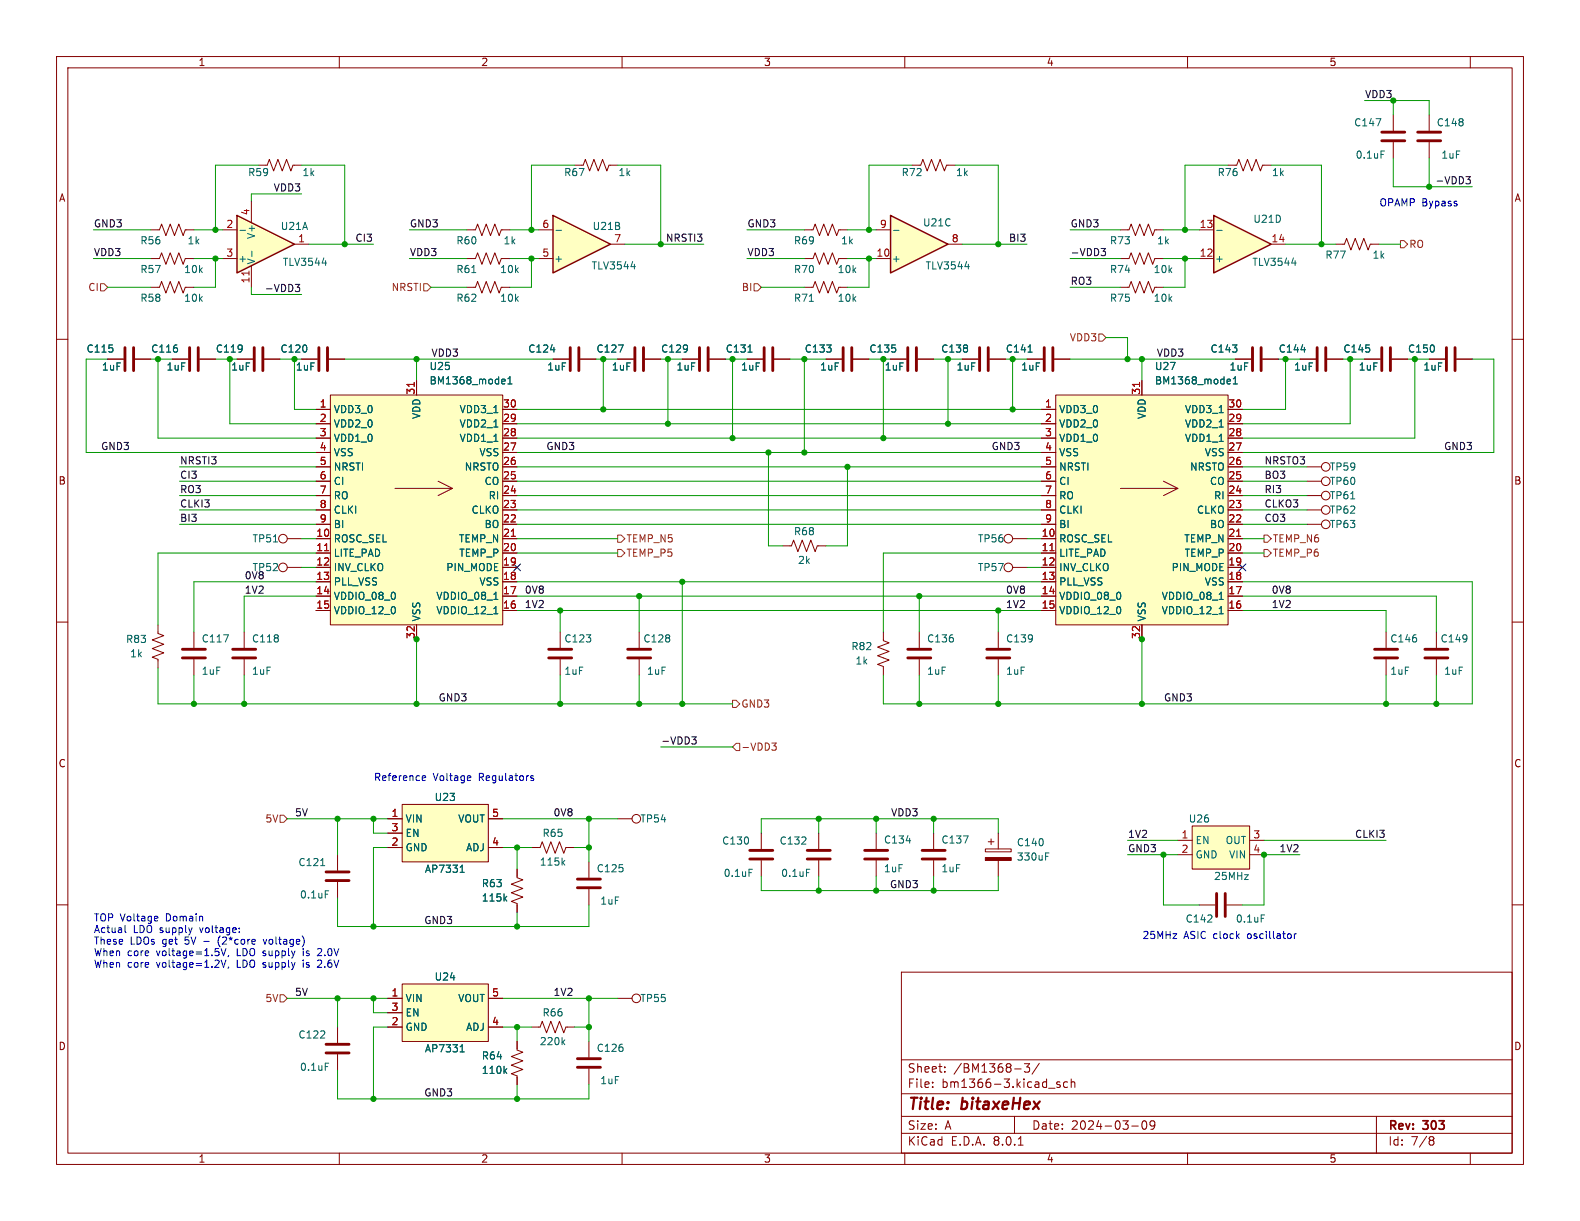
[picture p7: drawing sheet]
<svg xmlns="http://www.w3.org/2000/svg" width="279mm" height="216mm" viewBox="0 0 279 216" stroke-linecap="round" stroke-linejoin="round" font-family="sans-serif">
<defs><g id="words">
<g font-size="2.8" fill="#840000">
<text x="160.4" y="196.8">Title:</text>
<text x="170.1" y="196.8">bitaxeHex</text>
</g>
<g font-size="2.1" fill="#840000">
<text x="160.4" y="189.9">Sheet:</text>
<text x="168.6" y="189.9">/BM1368-3/</text>
<text x="160.4" y="192.6">File:</text>
<text x="166.5" y="192.6">bm1366-3.kicad_sch</text>
<text x="160.4" y="202.8">KiCad</text>
<text x="160.4" y="200">Size:</text>
<text x="167.1" y="200">A</text>
<text x="168.1" y="202.8">E.D.A.</text>
<text x="175.7" y="202.8">8.0.1</text>
<text x="182.4" y="200">Date:</text>
<text x="189.4" y="200">2024-03-09</text>
<text x="245.4" y="200.2">Rev:</text>
<text x="245.4" y="202.8">Id:</text>
<text x="249.5" y="202.8">7/8</text>
<text x="251.8" y="200.2">303</text>
</g>
<g font-size="1.8" fill="#840000">
<text x="35" y="11.9">1</text>
<text x="85" y="11.9">2</text>
<text x="135" y="11.9">3</text>
<text x="185" y="11.9">4</text>
<text x="235" y="11.9">5</text>
<text x="10.3" y="35.9">A</text>
<text x="267.7" y="35.9">A</text>
<text x="10.3" y="85.9">B</text>
<text x="267.7" y="85.9">B</text>
<text x="10.3" y="135.9">C</text>
<text x="267.7" y="135.9">C</text>
<text x="10.3" y="185.9">D</text>
<text x="267.7" y="185.9">D</text>
<text x="35" y="205.8">1</text>
<text x="85" y="205.8">2</text>
<text x="135" y="205.8">3</text>
<text x="185" y="205.8">4</text>
<text x="235" y="205.8">5</text>
</g>
<g font-size="1.8" fill="#0f0f0f">
<text x="241.3" y="17.4">VDD3</text>
<text x="48.3" y="33.9">VDD3</text>
<text x="253.7" y="32.7">-VDD3</text>
<text x="16.5" y="40.3">GND3</text>
<text x="72.4" y="40.3">GND3</text>
<text x="132.1" y="40.3">GND3</text>
<text x="189.2" y="40.3">GND3</text>
<text x="16.5" y="45.4">VDD3</text>
<text x="62.8" y="42.8">CI3</text>
<text x="72.4" y="45.4">VDD3</text>
<text x="117.7" y="42.8">NRSTI3</text>
<text x="132.1" y="45.4">VDD3</text>
<text x="178.3" y="42.8">BI3</text>
<text x="189.2" y="45.4">-VDD3</text>
<text x="46.7" y="51.7">-VDD3</text>
<text x="189.2" y="50.5">RO3</text>
<text x="76.2" y="63.2">VDD3</text>
<text x="204.5" y="63.2">VDD3</text>
<text x="17.8" y="79.7">GND3</text>
<text x="31.7" y="82.2">NRSTI3</text>
<text x="96.5" y="79.7">GND3</text>
<text x="175.3" y="79.7">GND3</text>
<text x="223.5" y="82.2">NRSTO3</text>
<text x="255.3" y="79.7">GND3</text>
<text x="31.7" y="84.7">CI3</text>
<text x="31.7" y="87.3">RO3</text>
<text x="31.7" y="89.8">CLKI3</text>
<text x="223.5" y="89.8">CLKO3</text>
<text x="223.5" y="87.3">RI3</text>
<text x="223.5" y="84.7">BO3</text>
<text x="31.7" y="92.4">BI3</text>
<text x="223.5" y="92.4">CO3</text>
<text x="43.2" y="105.1">1V2</text>
<text x="43.2" y="102.5">0V8</text>
<text x="92.7" y="105.1">0V8</text>
<text x="92.7" y="107.6">1V2</text>
<text x="177.8" y="105.1">0V8</text>
<text x="177.8" y="107.6">1V2</text>
<text x="224.8" y="105.1">0V8</text>
<text x="224.8" y="107.6">1V2</text>
<text x="77.5" y="124.1">GND3</text>
<text x="205.7" y="124.1">GND3</text>
<text x="116.8" y="131.7">-VDD3</text>
<text x="52.1" y="144.4">5V</text>
<text x="97.8" y="144.4">0V8</text>
<text x="157.5" y="144.4">VDD3</text>
<text x="199.4" y="148.2">1V2</text>
<text x="239.5" y="148.2">CLKI3</text>
<text x="199.4" y="150.8">GND3</text>
<text x="226.2" y="150.8">1V2</text>
<text x="157.3" y="157.1">GND3</text>
<text x="74.9" y="163.5">GND3</text>
<text x="52.1" y="176.2">5V</text>
<text x="97.8" y="176.2">1V2</text>
<text x="74.9" y="194">GND3</text>
</g>
<g font-size="1.8" fill="#006464">
<text x="239.4" y="22.5">C147</text>
<text x="254" y="22.5">C148</text>
<text x="239.6" y="28.3">0.1uF</text>
<text x="254.8" y="28.3">1uF</text>
<text x="43.8" y="31.3">R59</text>
<text x="53.4" y="31.3">1k</text>
<text x="99.7" y="31.3">R67</text>
<text x="109.3" y="31.3">1k</text>
<text x="159.3" y="31.3">R72</text>
<text x="169" y="31.3">1k</text>
<text x="215.2" y="31.3">R76</text>
<text x="224.8" y="31.3">1k</text>
<text x="49.5" y="40.9">U21A</text>
<text x="104.7" y="40.9">U21B</text>
<text x="163.1" y="40.2">U21C</text>
<text x="221.5" y="39.6">U21D</text>
<text x="24.7" y="43.4">R56</text>
<text x="33.1" y="43.4">1k</text>
<text x="42" y="46.6">+</text>
<text x="45.3" y="46.9" transform="rotate(-90 45.3 46.9)">V-</text>
<text x="45.3" y="42.4" transform="rotate(-90 45.3 42.4)">V+</text>
<text x="49.9" y="47.2">TLV3544</text>
<text x="80.6" y="43.4">R60</text>
<text x="88.9" y="43.4">1k</text>
<text x="97.9" y="46.6">+</text>
<text x="104.5" y="47.9">TLV3544</text>
<text x="140.3" y="43.4">R69</text>
<text x="148.6" y="43.4">1k</text>
<text x="157.6" y="46.6">+</text>
<text x="163.6" y="47.9">TLV3544</text>
<text x="196.2" y="43.4">R73</text>
<text x="204.5" y="43.4">1k</text>
<text x="214.8" y="46.6">+</text>
<text x="221.4" y="47.2">TLV3544</text>
<text x="234.3" y="45.9">R77</text>
<text x="242.6" y="45.9">1k</text>
<text x="24.7" y="48.5">R57</text>
<text x="24.7" y="53.6">R58</text>
<text x="32.5" y="48.5">10k</text>
<text x="32.5" y="53.6">10k</text>
<text x="80.6" y="48.5">R61</text>
<text x="80.6" y="53.6">R62</text>
<text x="88.3" y="48.5">10k</text>
<text x="88.3" y="53.6">10k</text>
<text x="140.3" y="48.5">R70</text>
<text x="140.3" y="53.6">R71</text>
<text x="148" y="48.5">10k</text>
<text x="148" y="53.6">10k</text>
<text x="196.2" y="53.6">R75</text>
<text x="196.2" y="48.5">R74</text>
<text x="203.9" y="53.6">10k</text>
<text x="203.9" y="48.5">10k</text>
<text x="15.2" y="62.5">C115</text>
<text x="17.9" y="65.7">1uF</text>
<text x="26.6" y="62.5">C116</text>
<text x="29.4" y="65.7">1uF</text>
<text x="38.1" y="62.5">C119</text>
<text x="40.8" y="65.7">1uF</text>
<text x="49.5" y="62.5">C120</text>
<text x="52.2" y="65.7">1uF</text>
<text x="75.9" y="65.6">U25</text>
<text x="93.3" y="62.5">C124</text>
<text x="96.7" y="65.7">1uF</text>
<text x="105.4" y="62.5">C127</text>
<text x="108.1" y="65.7">1uF</text>
<text x="116.8" y="62.5">C129</text>
<text x="119.5" y="65.7">1uF</text>
<text x="128.2" y="62.5">C131</text>
<text x="131" y="65.7">1uF</text>
<text x="142.2" y="62.5">C133</text>
<text x="144.9" y="65.7">1uF</text>
<text x="153.6" y="62.5">C135</text>
<text x="156.4" y="65.7">1uF</text>
<text x="166.3" y="62.5">C138</text>
<text x="169.1" y="65.7">1uF</text>
<text x="177.8" y="62.5">C141</text>
<text x="180.5" y="65.7">1uF</text>
<text x="204.1" y="65.6">U27</text>
<text x="214" y="62.5">C143</text>
<text x="217.3" y="65.7">1uF</text>
<text x="226" y="62.5">C144</text>
<text x="228.8" y="65.7">1uF</text>
<text x="237.5" y="62.5">C145</text>
<text x="240.2" y="65.7">1uF</text>
<text x="248.9" y="62.5">C150</text>
<text x="251.6" y="65.7">1uF</text>
<text x="75.9" y="68.2">BM1368_mode1</text>
<text x="204.1" y="68.2">BM1368_mode1</text>
<text x="58.9" y="73.3">VDD3_0</text>
<text x="58.9" y="75.8">VDD2_0</text>
<text x="74.5" y="74.2" transform="rotate(-90 74.5 74.2)">VDD</text>
<text x="81.2" y="75.8">VDD2_1</text>
<text x="81.2" y="73.3">VDD3_1</text>
<text x="187.2" y="73.3">VDD3_0</text>
<text x="187.2" y="75.8">VDD2_0</text>
<text x="202.8" y="74.2" transform="rotate(-90 202.8 74.2)">VDD</text>
<text x="209.4" y="75.8">VDD2_1</text>
<text x="209.4" y="73.3">VDD3_1</text>
<text x="58.9" y="78.3">VDD1_0</text>
<text x="58.9" y="80.9">VSS</text>
<text x="58.9" y="83.4">NRSTI</text>
<text x="81.2" y="78.3">VDD1_1</text>
<text x="82.1" y="83.4">NRSTO</text>
<text x="84.7" y="80.9">VSS</text>
<text x="187.2" y="78.3">VDD1_0</text>
<text x="187.2" y="80.9">VSS</text>
<text x="187.2" y="83.4">NRSTI</text>
<text x="209.4" y="78.3">VDD1_1</text>
<text x="210.4" y="83.4">NRSTO</text>
<text x="213" y="80.9">VSS</text>
<text x="235.1" y="83.4">TP59</text>
<text x="58.9" y="86">CI</text>
<text x="58.9" y="88.5">RO</text>
<text x="85.6" y="86">CO</text>
<text x="86.3" y="88.5">RI</text>
<text x="187.2" y="86">CI</text>
<text x="187.2" y="88.5">RO</text>
<text x="213.9" y="86">CO</text>
<text x="214.6" y="88.5">RI</text>
<text x="235.1" y="86">TP60</text>
<text x="235.1" y="88.5">TP61</text>
<text x="58.9" y="91">CLKI</text>
<text x="58.9" y="93.6">BI</text>
<text x="83.3" y="91">CLKO</text>
<text x="85.6" y="93.6">BO</text>
<text x="140.3" y="94.8">R68</text>
<text x="187.2" y="91">CLKI</text>
<text x="187.2" y="93.6">BI</text>
<text x="211.6" y="91">CLKO</text>
<text x="213.9" y="93.6">BO</text>
<text x="235.1" y="91">TP62</text>
<text x="235.1" y="93.6">TP63</text>
<text x="44.6" y="101.2">TP52</text>
<text x="44.6" y="96.1">TP51</text>
<text x="58.9" y="96.1">ROSC_SEL</text>
<text x="58.9" y="98.7">LITE_PAD</text>
<text x="58.9" y="101.2">INV_CLKO</text>
<text x="78.8" y="101.2">PIN_MODE</text>
<text x="81.1" y="96.1">TEMP_N</text>
<text x="81.1" y="98.7">TEMP_P</text>
<text x="141" y="99.9">2k</text>
<text x="172.8" y="96.1">TP56</text>
<text x="172.8" y="101.2">TP57</text>
<text x="187.2" y="96.1">ROSC_SEL</text>
<text x="187.2" y="98.7">LITE_PAD</text>
<text x="187.2" y="101.2">INV_CLKO</text>
<text x="207.1" y="101.2">PIN_MODE</text>
<text x="209.3" y="96.1">TEMP_N</text>
<text x="209.4" y="98.7">TEMP_P</text>
<text x="58.9" y="103.7">PLL_VSS</text>
<text x="58.9" y="106.3">VDDIO_08_0</text>
<text x="77.1" y="106.3">VDDIO_08_1</text>
<text x="84.7" y="103.7">VSS</text>
<text x="187.2" y="103.7">PLL_VSS</text>
<text x="187.2" y="106.3">VDDIO_08_0</text>
<text x="205.3" y="106.3">VDDIO_08_1</text>
<text x="213" y="103.7">VSS</text>
<text x="22.2" y="113.9">R83</text>
<text x="35.6" y="113.8">C117</text>
<text x="44.5" y="113.8">C118</text>
<text x="58.9" y="108.8">VDDIO_12_0</text>
<text x="74.5" y="110" transform="rotate(-90 74.5 110)">VSS</text>
<text x="77.1" y="108.8">VDDIO_12_1</text>
<text x="99.7" y="113.8">C123</text>
<text x="113.7" y="113.8">C128</text>
<text x="163.8" y="113.8">C136</text>
<text x="177.8" y="113.8">C139</text>
<text x="187.2" y="108.8">VDDIO_12_0</text>
<text x="202.8" y="110" transform="rotate(-90 202.8 110)">VSS</text>
<text x="205.3" y="108.8">VDDIO_12_1</text>
<text x="245.8" y="113.8">C146</text>
<text x="254.6" y="113.8">C149</text>
<text x="22.9" y="116.4">1k</text>
<text x="35.6" y="119.5">1uF</text>
<text x="44.5" y="119.5">1uF</text>
<text x="99.7" y="119.5">1uF</text>
<text x="114.3" y="119.5">1uF</text>
<text x="150.5" y="115.2">R82</text>
<text x="151.2" y="117.7">1k</text>
<text x="163.8" y="119.5">1uF</text>
<text x="177.8" y="119.5">1uF</text>
<text x="245.8" y="119.5">1uF</text>
<text x="255.3" y="119.5">1uF</text>
<text x="76.8" y="141.8">U23</text>
<text x="71.6" y="145.6">VIN</text>
<text x="71.6" y="148.2">EN</text>
<text x="80.9" y="145.6">VOUT</text>
<text x="95.8" y="148.2">R65</text>
<text x="113.1" y="145.6">TP54</text>
<text x="127.6" y="149.5">C130</text>
<text x="137.8" y="149.5">C132</text>
<text x="156.2" y="149.4">C134</text>
<text x="166.4" y="149.4">C137</text>
<text x="179.7" y="149.8">C140</text>
<text x="210.1" y="145.6">U26</text>
<text x="211.3" y="149.5">EN</text>
<text x="216.6" y="149.5">OUT</text>
<text x="52.7" y="153.4">C121</text>
<text x="71.6" y="150.7">GND</text>
<text x="75" y="154.5">AP7331</text>
<text x="82.3" y="150.7">ADJ</text>
<text x="95.4" y="153.3">115k</text>
<text x="105.4" y="154.4">C125</text>
<text x="127.9" y="155.3">0.1uF</text>
<text x="138" y="155.3">0.1uF</text>
<text x="156.2" y="154.4">1uF</text>
<text x="166.4" y="154.4">1uF</text>
<text x="179.7" y="152.4">330uF</text>
<text x="211.3" y="152">GND</text>
<text x="214.6" y="155.8">25MHz</text>
<text x="217.2" y="152">VIN</text>
<text x="52.9" y="159.1">0.1uF</text>
<text x="85.1" y="157.1">R63</text>
<text x="85.1" y="159.6">115k</text>
<text x="106.1" y="160.2">1uF</text>
<text x="209.6" y="163.3">C142</text>
<text x="218.4" y="163.3">0.1uF</text>
<text x="76.8" y="173.6">U24</text>
<text x="71.6" y="177.4">VIN</text>
<text x="71.6" y="179.9">EN</text>
<text x="80.9" y="177.4">VOUT</text>
<text x="95.8" y="179.9">R66</text>
<text x="113.1" y="177.4">TP55</text>
<text x="52.7" y="183.8">C122</text>
<text x="71.6" y="182.5">GND</text>
<text x="82.3" y="182.5">ADJ</text>
<text x="95.4" y="185">220k</text>
<text x="52.9" y="189.5">0.1uF</text>
<text x="75" y="186.3">AP7331</text>
<text x="85.1" y="187.6">R64</text>
<text x="85.1" y="190.1">110k</text>
<text x="105.4" y="186.2">C126</text>
<text x="106.1" y="191.9">1uF</text>
</g>
<g font-size="1.8" fill="#a90000">
<text x="39.9" y="40.4">2</text>
<text x="44.2" y="38.2" transform="rotate(-90 44.2 38.2)">4</text>
<text x="95.8" y="40.4">6</text>
<text x="155.5" y="40.4">9</text>
<text x="212" y="40.4">13</text>
<text x="39.9" y="45.5">3</text>
<text x="52.6" y="42.9">1</text>
<text x="95.8" y="45.5">5</text>
<text x="108.5" y="42.9">7</text>
<text x="154.9" y="45.5">10</text>
<text x="168.2" y="42.9">8</text>
<text x="212" y="45.5">12</text>
<text x="224.7" y="42.9">14</text>
<text x="44.2" y="50.2" transform="rotate(-90 44.2 50.2)">11</text>
<text x="73.4" y="69.9" transform="rotate(-90 73.4 69.9)">31</text>
<text x="201.7" y="69.9" transform="rotate(-90 201.7 69.9)">31</text>
<text x="56.4" y="72.1">1</text>
<text x="56.4" y="74.7">2</text>
<text x="56.4" y="77.2">3</text>
<text x="88.9" y="77.2">28</text>
<text x="88.9" y="74.7">29</text>
<text x="88.9" y="72.1">30</text>
<text x="184.7" y="72.1">1</text>
<text x="184.7" y="74.7">2</text>
<text x="184.7" y="77.2">3</text>
<text x="217.1" y="77.2">28</text>
<text x="217.1" y="74.7">29</text>
<text x="217.1" y="72.1">30</text>
<text x="56.4" y="79.8">4</text>
<text x="56.4" y="82.3">5</text>
<text x="88.9" y="82.3">26</text>
<text x="88.9" y="79.8">27</text>
<text x="184.7" y="79.8">4</text>
<text x="184.7" y="82.3">5</text>
<text x="217.1" y="82.3">26</text>
<text x="217.1" y="79.8">27</text>
<text x="56.4" y="84.8">6</text>
<text x="56.4" y="87.4">7</text>
<text x="56.4" y="89.9">8</text>
<text x="88.9" y="89.9">23</text>
<text x="88.9" y="87.4">24</text>
<text x="88.9" y="84.8">25</text>
<text x="184.7" y="84.8">6</text>
<text x="184.7" y="87.4">7</text>
<text x="184.7" y="89.9">8</text>
<text x="217.1" y="89.9">23</text>
<text x="217.1" y="87.4">24</text>
<text x="217.1" y="84.8">25</text>
<text x="55.8" y="95">10</text>
<text x="56.4" y="92.5">9</text>
<text x="88.9" y="95">21</text>
<text x="88.9" y="92.5">22</text>
<text x="184.1" y="95">10</text>
<text x="184.7" y="92.5">9</text>
<text x="217.1" y="95">21</text>
<text x="217.1" y="92.5">22</text>
<text x="55.8" y="97.5">11</text>
<text x="55.8" y="100.1">12</text>
<text x="88.9" y="100.1">19</text>
<text x="88.9" y="97.5">20</text>
<text x="184.1" y="97.5">11</text>
<text x="184.1" y="100.1">12</text>
<text x="217.1" y="100.1">19</text>
<text x="217.1" y="97.5">20</text>
<text x="55.8" y="102.6">13</text>
<text x="55.8" y="105.2">14</text>
<text x="55.8" y="107.7">15</text>
<text x="88.9" y="107.7">16</text>
<text x="88.9" y="105.2">17</text>
<text x="88.9" y="102.6">18</text>
<text x="184.1" y="102.6">13</text>
<text x="184.1" y="105.2">14</text>
<text x="184.1" y="107.7">15</text>
<text x="217.1" y="107.7">16</text>
<text x="217.1" y="105.2">17</text>
<text x="217.1" y="102.6">18</text>
<text x="73.4" y="113.1" transform="rotate(-90 73.4 113.1)">32</text>
<text x="201.7" y="113.1" transform="rotate(-90 201.7 113.1)">32</text>
<text x="69.1" y="144.5">1</text>
<text x="69.1" y="149.6">2</text>
<text x="69.1" y="147.1">3</text>
<text x="86.9" y="149.6">4</text>
<text x="86.9" y="144.5">5</text>
<text x="208.8" y="148.3">1</text>
<text x="221.5" y="148.3">3</text>
<text x="208.8" y="150.9">2</text>
<text x="221.5" y="150.9">4</text>
<text x="69.1" y="176.3">1</text>
<text x="69.1" y="178.8">3</text>
<text x="86.9" y="176.3">5</text>
<text x="69.1" y="181.4">2</text>
<text x="86.9" y="181.4">4</text>
</g>
<g font-size="1.8" fill="#0000c2">
<text x="243.8" y="36.6">OPAMP Bypass</text>
<text x="66" y="138.2">Reference</text>
<text x="76.6" y="138.2">Voltage</text>
<text x="84.8" y="138.2">Regulators</text>
<text x="16.5" y="163">TOP Voltage</text>
<text x="16.5" y="165.1">Actual</text>
<text x="16.5" y="167.1">These</text>
<text x="23" y="167.1">LDOs</text>
<text x="23.5" y="165.1">LDO supply</text>
<text x="28.8" y="167.1">get</text>
<text x="29.4" y="163">Domain</text>
<text x="33" y="167.1">5V</text>
<text x="35.6" y="165.1">voltage:</text>
<text x="36.4" y="167.1">-</text>
<text x="39.2" y="167.1">(2*core</text>
<text x="47.5" y="167.1">voltage)</text>
<text x="201.9" y="166.1">25MHz</text>
<text x="209.3" y="166.1">ASIC clock</text>
<text x="220.9" y="166.1">oscillator</text>
<text x="16.5" y="169.2">When</text>
<text x="16.5" y="171.2">When</text>
<text x="22.5" y="169.2">core</text>
<text x="22.5" y="171.2">core</text>
<text x="27.8" y="169.2">voltage=1.5V,</text>
<text x="27.8" y="171.2">voltage=1.2V,</text>
<text x="42.2" y="169.2">LDO supply</text>
<text x="42.2" y="171.2">LDO supply</text>
<text x="54.2" y="169.2">is</text>
<text x="54.2" y="171.2">is</text>
<text x="57" y="169.2">2.0V</text>
<text x="57" y="171.2">2.6V</text>
</g>
<g font-size="1.8" fill="#725600">
<text x="249.1" y="44">RO</text>
<text x="15.5" y="51.7">CI</text>
<text x="69.2" y="51.7">NRSTI</text>
<text x="131.1" y="51.7">BI</text>
<text x="189.1" y="60.6">VDD3</text>
<text x="110.7" y="98.7">TEMP_P5</text>
<text x="110.7" y="96.1">TEMP_N5</text>
<text x="225" y="96.1">TEMP_N6</text>
<text x="225" y="98.7">TEMP_P6</text>
<text x="131" y="125.3">GND3</text>
<text x="131" y="132.9">-VDD3</text>
<text x="46.8" y="145.6">5V</text>
<text x="46.8" y="177.4">5V</text>
</g>
</g></defs>
<g fill="none" stroke="#840000" stroke-width=".18">
<path d="M10 10h259.4v195.9h-259.4zM12 12h255.4v191.9h-255.4zM60 10v2M110 10v2M160 10v2M210 10v2M260 10v2M10 60h2M267.4 60h2M146 63.5h2.8M150.9 63.5h2.8M10 110h2"/>
<path d="M267.4 110h2M10 160h2M267.4 160h2M159.4 171.9h108v32h-108zM159.4 197.4h108M159.4 193.4h108M159.4 187.4h108M164.9 192.1v.2M164.9 191.4v.1M167.1 189.4v.2M167.1 188.7v.1M179.4 197.4v3"/>
<path d="M179.4 189h1.2M181.1 188.1h1l-.5 .6 .4 .1v.6l-.2 .2h-.4l-.3-.2M183.8 188l-1.3 1.9M185.4 192.4h1.2M187.4 191.4l-.3-.1-.2 .2v.2l.5 .2v.3h-.5M188.8 191.4l-.4-.1-.3 .3v.4l.1 .2h.6M189.4 191.4l.2-.1 .4 .1 .1 .9M189.4 190.8v1.5M200.1 199.1h1.2M202.1 198.3l.2-.1a.81 .81 0 0 1 .6 .6 .81 .81 0 0 1-.3 .8l-.2 .1a.81 .81 0 0 1-.3-1.4zM204.2 198.8l-.3 .3h-.3l-.2-.3 .1-.5 .4-.1 .2 .1a.99 .99 0 0 1-.3 1.4h-.3M243.4 197.4v6.5"/>
<path d="M60 203.9v2M110 203.9v2M159.4 200.4h108M160 203.9v2M180.1 202.5h.8M210 203.9v2M253 201h.3l.3 .3-.3 .3M253 201.6h.3M253.3 201.6l.2 .2 .1 .4-.3 .3h-.3M260 203.9v2"/>
</g>
<path d="M149.1 61.5v4M150.6 61.5v4" fill="none" stroke="#840000" stroke-width=".51"/>
<path d="M71.1 174h15.3v10.2h-15.3z" fill="#ffffc2"/>
<g fill="none" stroke="#840000" stroke-width=".18">
<path d="M82.5 40.6h1.6l.4-1 .7 2.1 .8-2.1 .7 2.1 .8-2.1 .8 2.1 .3-1.1h1.6M82.5 45.7h1.6l.4-1 .7 2 .8-2 .7 2 .8-2 .8 2 .3-1h1.6M142.2 45.7h1.6l.3-1 .8 2 .8-2 .7 2 .8-2 .8 2 .3-1h1.6M142.2 50.8h1.6l.3-1 .8 2 .8-2 .7 2 .8-2 .8 2 .3-1h1.6M142.2 40.6h1.6l.3-1 .8 2.1 .8-2.1 .7 2.1 .8-2.1 .8 2.1 .3-1.1h1.6M198.1 40.6h1.5l.4-1 .8 2.1 .7-2.1 .8 2.1 .8-2.1 .7 2.1 .4-1.1h1.5M198.1 50.8h1.5l.4-1 .8 2 .7-2 .8 2 .8-2 .7 2 .4-1h1.5M198.1 45.7h1.5l.4-1 .8 2 .7-2 .8 2 .8-2 .7 2 .4-1h1.5M97.8 63.5h2.8M102.6 63.5h2.8M109.2 63.5h2.8M114 63.5h2.8"/>
<path d="M50.8 95.3h2.5M231.1 90.2h2.6M50.8 100.3h2.5M113 111.8v2.8M113 116.6v2.8M91.4 153.7v1.5l1.1 .4-2.1 .7 2.1 .8-2.1 .8 2.1 .7-2.1 .8 1 .4v1.5M68.6 176.5h2.5M68.6 179.1h2.5M71.1 174h15.3v10.2h-15.3zM86.4 176.5h2.5M68.6 181.6h2.5M86.4 181.6h2.5"/>
<path d="M91.4 184.2v1.5l1.1 .4-2.1 .7 2.1 .8-2.1 .7 2.1 .8-2.1 .8 1 .3v1.6M94 181.6h1.5l.4-1 .7 2 .8-2 .8 2 .7-2 .8 2 .4-1h1.5"/>
<circle cx="50" cy="95.2" r=".76"/>
<circle cx="234.4" cy="90.2" r=".76"/>
<circle cx="50" cy="100.3" r=".76"/>
</g>
<g fill="none" stroke="#006464" stroke-width=".18">
<path d="M83.4 48.2h.8M143.1 53.3h.7M97.3 61.8h.8M109.4 61h.8l-.5 1.3M48.4 95.8h.7M89.3 158.8l.3 .5M89.6 158.5l-.5 .5M81.4 186h.7M81.5 185l.2-.3v1.3M89.3 189.3l.3 .5M89.6 189l-.5 .4M99.5 184.2l.4 .5"/>
<path d="M99.9 183.9l-.5 .5"/>
</g>
<path d="M100.8 61.5v4M102.4 61.5v4M112.3 61.5v4M113.8 61.5v4M111 116.3h4.1M111 114.8h4.1" fill="none" stroke="#840000" stroke-width=".51"/>
<path d="M210.8 146.1h10.2v7.6h-10.2z" fill="#ffffc2"/>
<path d="M208.3 148.6h2.5M208.3 151.1h2.5M210.8 146.1h10.2v7.6h-10.2zM221 148.6h2.5M221 151.1h2.5" fill="none" stroke="#840000" stroke-width=".18"/>
<path d="M186.7 69.9h30.5v40.6h-30.5z" fill="#ffffc2"/>
<g fill="none" stroke="#840000" stroke-width=".18">
<path d="M45.7 29.2h1.5l.4-1 .8 2 .7-2 .8 2 .8-2 .7 2 .4-1h1.5M217.2 29.2h1.5l.4-1 .7 2 .8-2 .8 2 .7-2 .8 2 .4-1h1.5M53.3 63.5h2.8M58.2 63.5h2.8M184.1 72.4h2.6M184.1 74.9h2.6M184.1 77.5h2.6M186.7 69.9h30.5v40.6h-30.5zM201.9 67.3v2.6M217.2 72.4h2.5M217.2 74.9h2.5M217.2 77.5h2.5"/>
<path d="M218.4 63.5h2.8M223.3 63.5h2.8M138.4 96.5h1.6l.3-1 .8 2 .8-2 .7 2 .8-2 .7 2 .4-1h1.5M184.1 95.3h2.6M184.1 97.8h2.6M184.1 92.7h2.6M184.1 90.2h2.6M184.1 87.6h2.6M184.1 85.1h2.6M184.1 82.6h2.6M184.1 80h2.6M198.1 86.4h10.2"/>
<path d="M205.7 85.1l2.6 1.3M208.3 86.4l-2.6 1.2M217.2 95.3h2.5M217.2 97.8h2.5M217.2 92.7h2.5M217.2 90.2h2.5M217.2 87.6h2.5M217.2 85.1h2.5M217.2 82.6h2.5M217.2 80h2.5M99.1 111.8v2.8M99.1 116.6v2.8"/>
<path d="M184.1 100.3h2.6M184.1 102.9h2.6M184.1 105.4h2.6M184.1 108h2.6M201.9 110.5v2.5M217.2 100.3h2.5M217.2 102.9h2.5M217.2 105.4h2.5M217.2 108h2.5"/>
</g>
<path d="M201.5 67.6v.7M185.7 97.4h.7M218.7 94.8h.7" fill="none" stroke="#a90000" stroke-width=".18"/>
<path d="M217.2 67l.3 .1 .1 .2-.6 .2M217.5 67.8l-.3 .1M218.1 67.9h.7M218.1 67l.3-.4v1.3M215.6 108.5h.7M215.6 106h.7" fill="none" stroke="#006464" stroke-width=".18"/>
<path d="M56.4 61.5v4M57.9 61.5v4M221.5 61.5v4M223 61.5v4M97 116.3h4.1M97 114.8h4.1" fill="none" stroke="#840000" stroke-width=".51"/>
<path d="M97.8 38.1l10.1 5.1-10.1 5.1z" fill="#ffffc2"/>
<path d="M97.8 38.1l10.1 5.1-10.1 5.1z" fill="none" stroke="#840000" stroke-width=".25"/>
<path d="M101.6 29.2h1.5l.4-1 .8 2 .7-2 .8 2 .8-2 .7 2 .4-1h1.5M95.2 45.7h2.6M95.2 40.6h2.6M107.9 43.2h2.6" fill="none" stroke="#840000" stroke-width=".18"/>
<path d="M98.3 40.7h1M111.6 47.1h.8" fill="none" stroke="#006464" stroke-width=".18"/>
<path d="M214.6 38.1l10.2 5.1-10.2 5.1z" fill="#ffffc2"/>
<path d="M214.6 38.1l10.2 5.1-10.2 5.1z" fill="none" stroke="#840000" stroke-width=".25"/>
<g fill="none" stroke="#840000" stroke-width=".18">
<path d="M246.4 20.3v2.8M246.4 25.1v2.8M252.7 20.3v2.8M252.7 25.1v2.8M82.5 50.8h1.6l.4-1 .7 2 .8-2 .7 2 .8-2 .8 2 .3-1h1.6M212.1 45.7h2.5M212.1 40.6h2.5M224.8 43.2h2.5M236.2 43.2h1.5l.4-1 .8 2 .7-2 .8 2 .8-2 .7 2 .4-1h1.5M252.7 63.5h2.8M257.6 63.5h2.7M231.1 82.6h2.6"/>
<path d="M231.1 85.1h2.6M231.1 87.6h2.6M27.9 110.5v1.5l1.1 .4-2.1 .8 2.1 .7-2.1 .8 2.1 .7-2.1 .8 1 .4v1.5M104.1 152.4v2.8M104.1 157.2v2.8M134.6 147.3v2.8M134.6 152.1v2.8"/>
<circle cx="234.4" cy="82.5" r=".76"/>
<circle cx="234.4" cy="87.6" r=".76"/>
<circle cx="234.4" cy="85.1" r=".76"/>
</g>
<path d="M243.3 21h.9l-.6 1.3M244.2 26.7h.6M215.2 40.7h.9M228.4 46.5h.8M238.9 88.2h.7M132.5 153.7h.6" fill="none" stroke="#006464" stroke-width=".18"/>
<path d="M244.3 23.4h4.1M244.3 24.9h4.1M250.7 23.4h4.1M250.7 24.9h4.1M255.8 61.5v4M257.3 61.5v4M102.1 157h4.1M102.1 155.4h4.1M132.6 150.4h4.1M132.6 151.9h4.1" fill="none" stroke="#840000" stroke-width=".51"/>
<path d="M58.4 69.9h30.5v40.6h-30.5z" fill="#ffffc2"/>
<g fill="none" stroke="#840000" stroke-width=".18">
<path d="M161.3 29.2h1.5l.4-1 .8 2 .7-2 .8 2 .7-2 .8 2 .4-1h1.5M26.7 40.6h1.5l.4-1 .7 2.1 .8-2.1 .8 2.1 .7-2.1 .8 2.1 .4-1.1h1.5M55.9 72.4h2.5M55.9 74.9h2.5M55.9 77.5h2.5M58.4 69.9h30.5v40.6h-30.5zM73.7 67.3v2.6M88.9 72.4h2.5M88.9 74.9h2.5M88.9 77.5h2.5M229.9 63.5h2.8M234.7 63.5h2.8"/>
<path d="M241.3 63.5h2.8M246.1 63.5h2.8M55.9 95.3h2.5M55.9 97.8h2.5M55.9 92.7h2.5M55.9 90.2h2.5M55.9 87.6h2.5M55.9 85.1h2.5M55.9 82.6h2.5M55.9 80h2.5M69.8 86.4h10.2M77.5 85.1l2.5 1.3"/>
<path d="M80 86.4l-2.5 1.2M88.9 95.3h2.5M88.9 97.8h2.5M88.9 92.7h2.5M88.9 90.2h2.5M88.9 87.6h2.5M88.9 85.1h2.5M88.9 82.6h2.5M88.9 80h2.5M55.9 100.3h2.5M55.9 102.9h2.5M55.9 105.4h2.5"/>
<path d="M55.9 108h2.5M73.7 110.5v2.5M88.9 100.3h2.5M88.9 102.9h2.5M88.9 105.4h2.5M88.9 108h2.5M144.8 147.3v2.8M144.8 152.1v2.8M154.9 147.3v2.8M154.9 152.1v2.8M165.1 147.3v2.8M165.1 152.1v2.8"/>
<path d="M174.2 150.1h4.6v.5h-4.6zM174.8 148.8h1M175.3 148.3v1.1M176.5 147.3v2.8M176.5 152.1v2.8M59.7 181.6v2.8M59.7 186.4v2.8"/>
</g>
<path d="M73.2 67.6v.7M57.4 97.4h.7M90.4 94.8h.7" fill="none" stroke="#a90000" stroke-width=".18"/>
<g fill="none" stroke="#006464" stroke-width=".18">
<path d="M88.9 67l.4 .1v.2l-.6 .2M89.3 67.8l-.4 .1M89.8 67.9h.7M89.8 67l.4-.4v1.3M230.1 61.8h.7M87.3 108.5h.7M87.3 106h.7M142.6 153.7h.6M160.3 148.7h.7M170.4 147.8h.8l-.5 1.3M184.9 151.4h.4M184.9 150.8h.6"/>
<path d="M57.5 188h.6"/>
</g>
<path d="M232.9 61.5v4M234.4 61.5v4M244.3 61.5v4M245.9 61.5v4M142.7 151.9h4.1M142.7 150.4h4.1M152.9 151.9h4.1M152.9 150.4h4.1M163.1 151.9h4M163.1 150.4h4M57.7 184.7h4M57.7 186.2h4" fill="none" stroke="#840000" stroke-width=".51"/>
<path d="M174.2 151.6h4.6v.5h-4.6z" fill="#840000" stroke="#840000" stroke-width=".18"/>
<path d="M157.5 38.1l10.1 5.1-10.1 5.1z" fill="#ffffc2"/>
<path d="M157.5 38.1l10.1 5.1-10.1 5.1z" fill="none" stroke="#840000" stroke-width=".25"/>
<path d="M154.9 45.7h2.6M154.9 40.6h2.6M167.6 43.2h2.6" fill="none" stroke="#840000" stroke-width=".18"/>
<path d="M158 40.7h1M170.6 47.1h.8" fill="none" stroke="#006464" stroke-width=".18"/>
<path d="M71.1 142.2h15.3v10.2h-15.3z" fill="#ffffc2"/>
<path d="M68.6 144.8h2.5M68.6 149.9h2.5M68.6 147.3h2.5M71.1 142.2h15.3v10.2h-15.3zM86.4 144.8h2.5M86.4 149.9h2.5" fill="none" stroke="#840000" stroke-width=".18"/>
<path d="M81.4 154.2h.7M81.5 153.3l.2-.3v1.2" fill="none" stroke="#006464" stroke-width=".18"/>
<path d="M41.9 38.1l10.2 5.1-10.2 5.1z" fill="#ffffc2"/>
<path d="M41.9 38.1l10.2 5.1-10.2 5.1z" fill="none" stroke="#840000" stroke-width=".25"/>
<g fill="none" stroke="#840000" stroke-width=".18">
<path d="M44.4 35.6v3.8M26.7 45.7h1.5l.4-1 .7 2 .8-2 .8 2 .7-2 .8 2 .4-1h1.5M26.7 50.8h1.5l.4-1 .7 2 .8-2 .8 2 .7-2 .8 2 .4-1h1.5M39.4 40.6h2.5M39.4 45.7h2.5M44.4 47v3.8M52.1 43.2h2.5M19 63.5h2.8M23.9 63.5h2.8M30.5 63.5h2.8M35.3 63.5h2.8M41.9 63.5h2.8"/>
<path d="M46.7 63.5h2.8M53.3 63.5h2.8M55.9 72.4h2.5M55.9 74.9h2.5M55.9 77.5h2.5M58.2 63.5h2.8M73.7 67.3v2.6M88.9 72.4h2.5M88.9 74.9h2.5M88.9 77.5h2.5M97.8 63.5h2.8M102.6 63.5h2.8"/>
<path d="M109.2 63.5h2.8M114 63.5h2.8M120.6 63.5h2.8M125.5 63.5h2.8M132.1 63.5h2.8M136.9 63.5h2.8M146 63.5h2.8M150.9 63.5h2.8M157.5 63.5h2.8M162.3 63.5h2.8M170.2 63.5h2.8M175 63.5h2.8"/>
<path d="M181.6 63.5h2.8M184.1 72.4h2.6M184.1 74.9h2.6M184.1 77.5h2.6M186.4 63.5h2.8M201.9 67.3v2.6M217.2 72.4h2.5M217.2 74.9h2.5M217.2 77.5h2.5M218.4 63.5h2.8M223.3 63.5h2.8M229.9 63.5h2.8"/>
<path d="M234.7 63.5h2.8M241.3 63.5h2.8M246.1 63.5h2.8M252.7 63.5h2.8M257.6 63.5h2.7M55.9 95.3h2.5M55.9 92.7h2.5M55.9 97.8h2.5M55.9 90.2h2.5M55.9 87.6h2.5M55.9 85.1h2.5M55.9 82.6h2.5"/>
<path d="M55.9 80h2.5M88.9 95.3h2.5M88.9 92.7h2.5M88.9 97.8h2.5M88.9 90.2h2.5M88.9 87.6h2.5M88.9 85.1h2.5M88.9 82.6h2.5M88.9 80h2.5M179.1 95.3h2.5M184.1 95.3h2.6M184.1 92.7h2.6"/>
<path d="M184.1 97.8h2.6M184.1 90.2h2.6M184.1 87.6h2.6M184.1 85.1h2.6M184.1 82.6h2.6M184.1 80h2.6M217.2 95.3h2.5M217.2 92.7h2.5M217.2 97.8h2.5M217.2 90.2h2.5M217.2 87.6h2.5M217.2 85.1h2.5"/>
<path d="M217.2 82.6h2.5M217.2 80h2.5M231.1 92.7h2.6M34.3 111.8v2.8M34.3 116.6v2.8M43.2 111.8v2.8M43.2 116.6v2.8M55.9 100.3h2.5M55.9 102.9h2.5M55.9 105.4h2.5M55.9 108h2.5M73.7 110.5v2.5"/>
<path d="M88.9 100.3h2.5M88.9 102.9h2.5M88.9 105.4h2.5M88.9 108h2.5M156.2 111.8v1.5l1 .4-2 .7 2 .8-2 .8 2 .7-2 .8 1 .4v1.5M162.6 111.8v2.8M162.6 116.6v2.8M176.5 111.8v2.8M176.5 116.6v2.8M179.1 100.3h2.5M184.1 100.3h2.6M184.1 102.9h2.6"/>
<path d="M184.1 105.4h2.6M184.1 108h2.6M201.9 110.5v2.5M217.2 100.3h2.5M217.2 102.9h2.5M217.2 105.4h2.5M217.2 108h2.5M245.1 111.8v2.8M245.1 116.6v2.8M254 111.8v2.8M254 116.6v2.8M59.7 151.1v2.8"/>
<path d="M59.7 156v2.8M68.6 144.8h2.5M68.6 149.9h2.5M68.6 147.3h2.5M86.4 144.8h2.5M86.4 149.9h2.5M91.4 153.7v1.2M94 149.9h1.5l.4-1.1 .7 2.1 .8-2.1 .8 2.1 .7-2.1 .8 2.1 .4-1h1.5M109.2 144.8h2.6M68.6 176.5h2.5M68.6 179.1h2.5M86.4 176.5h2.5"/>
<path d="M91.4 160v1.3M109.2 176.5h2.6M212.1 160h2.8M216.9 160h2.8M68.6 181.6h2.5M86.4 181.6h2.5M91.4 184.2v1.2M91.4 190.5v1.3M104.1 184.2v2.7M104.1 189v2.8"/>
<circle cx="178.3" cy="95.2" r=".76"/>
<circle cx="234.4" cy="92.7" r=".76"/>
<circle cx="178.3" cy="100.3" r=".76"/>
<circle cx="112.5" cy="144.8" r=".76"/>
<circle cx="112.5" cy="176.5" r=".76"/>
</g>
<g fill="none" stroke="#006464" stroke-width=".18">
<path d="M42.4 40.7h1M44.5 44.4v1M57 46.5h.8M88.9 67l.4 .1v.2l-.6 .2M89.3 67.8l-.4 .1M89.8 67.9h.7M89.8 67l.4-.4v1.3M97.3 61.8h.8M109.4 61h.8l-.5 1.3M132.3 62.3h.7M181.8 62.3h.7M217.2 67l.3 .1 .1 .2-.6 .2"/>
<path d="M217.5 67.8l-.3 .1M218.1 67.9h.7M218.1 67l.3-.4v1.3M230.1 61.8h.7M39.5 112.2h.9l-.6 1.3M87.3 108.5h.7M87.3 106h.7M215.6 108.5h.7M215.6 106h.7M56.7 153.1h.7M57.5 157.5h.6M81.4 154.2h.7"/>
<path d="M81.5 153.3l.2-.3v1.2M89.3 158.8l.3 .5M89.6 158.5l-.5 .5M99.5 152.5l.4 .5M99.9 152.1l-.5 .5M223 161.8h.6M81.4 186h.7M81.5 185l.2-.3v1.3M89.3 189.3l.3 .5M89.6 189l-.5 .4"/>
</g>
<path d="M44 47.9v.8M73.2 67.6v.7M201.5 67.6v.7M57.4 97.4h.7M90.4 94.8h.7M185.7 97.4h.7M218.7 94.8h.7" fill="none" stroke="#a90000" stroke-width=".18"/>
<g fill="none" stroke="#840000" stroke-width=".51">
<path d="M22.1 61.5v4M23.6 61.5v4M33.5 61.5v4M35.1 61.5v4M45 61.5v4M46.5 61.5v4M123.7 61.5v4M125.2 61.5v4M135.1 61.5v4M136.7 61.5v4M160.5 61.5v4M162.1 61.5v4"/>
<path d="M173.2 61.5v4M174.8 61.5v4M184.7 61.5v4M186.2 61.5v4M32.3 116.3h4M32.3 114.8h4M41.1 116.3h4.1M41.1 114.8h4.1M160.5 116.3h4.1M160.5 114.8h4.1M174.5 116.3h4.1M174.5 114.8h4.1"/>
<path d="M243.1 116.3h4M243.1 114.8h4M252 116.3h4M252 114.8h4M57.7 154.2h4M57.7 155.7h4M215.1 158v4.1M216.7 158v4.1M102.1 188.7h4.1M102.1 187.2h4.1"/>
</g>
<g fill="none" stroke="#725600" stroke-width=".18">
<path d="M17.8 50.2h.6l.6 .6-.6 .6h-.6zM74.9 50.2h.7l.6 .6-.6 .6h-.7zM133.3 50.2h.7l.6 .6-.6 .6h-.7zM194.3 59.1h.6l.7 .6-.7 .6h-.6zM247.6 42.5h.7l.6 .7-.6 .6h-.7zM109.2 97.2h.7l.6 .6-.6 .6h-.7zM109.2 94.6h.7l.6 .7-.6 .6h-.7zM223.5 94.6h.7l.6 .7-.6 .6h-.7zM223.5 97.2h.7l.6 .6-.6 .6h-.7zM129.5 123.8h.7l.6 .7-.6 .6h-.7zM130.2 131.4h.6v1.3h-.6l-.7-.6zM136.5 131.4h.8l-.5 .5 .4 .1 .1 .4-.3 .3h-.3"/>
<path d="M49.5 144.1h.7l.6 .7-.6 .6h-.7zM49.5 175.9h.7l.6 .6-.6 .7h-.7z"/>
</g>
<path d="M259.2 31.2h.8l-.4 .5 .3 .1 .1 .5-.2 .2h-.4M52.2 50.3h.8l-.4 .5 .3 .1 .1 .4-.2 .3h-.4M194.7 43.9h.8l-.4 .5 .3 .1 .1 .5-.2 .2h-.4M122.3 130.3h.8l-.4 .5 .3 .1 .1 .4-.2 .3h-.4" fill="none" stroke="#0f0f0f" stroke-width=".18"/>
<g fill="none" stroke="#0000c2" stroke-width=".18">
<path d="M74.7 138h.5M74.7 137.2h.4l.2 .3-.6 .1M83.1 137.2l.2 .3-.6 .1M83.2 138h-.1M93.8 137.4l.6 .4-.2 .2h-.4M94.3 137.2h-.3l-.2 .2M22.1 163.6v1.1l.2 .2M27.7 162l.2 .3-.6 .1M27.9 162.8l-.2 .1M38.6 166v.6l.1 .5M39.1 167.7l.4 1.3 .5-1.3M39.1 169.8l.4 1.2 .5-1.2"/>
<path d="M40.4 168.9l-.1 .3M40.4 171l-.1 .2M42.3 164.8v.1M42.3 164.1v.1M46.5 166.1l.3 .8 .4-.8M53.6 168.1v.9M53.6 169.8v.1M53.6 170.2v.8M56.6 167.7l-.4 .1M56.6 169.8l-.4 .1M56.8 168.3l-.7 .7h.8M56.8 170.3l-.7 .7h.8"/>
<path d="M228.9 165.1v.9M229.2 165.1l-.3 .3"/>
</g>
<g fill="none" stroke="#009600" stroke-width=".18">
<path d="M241.3 17.8h11.4v2.5M246.4 17.8v2.5M45.7 29.2h-7.6v11.4M53.3 34.3h-8.9v1.3M53.3 29.2h7.7v14M101.6 29.2h-7.6v11.4M109.2 29.2h7.6v14M161.3 29.2h-7.6v11.4M168.9 29.2h7.6v14M217.2 29.2h-7.7v11.4M224.8 29.2h8.9v14M246.4 27.9v5.1h13.9"/>
<path d="M252.7 27.9v5.1M16.5 45.7h10.2M16.5 40.6h10.2M19 50.8h7.7M34.3 45.7h5.1M34.3 40.6h5.1M38.1 45.7v5.1h-3.8M44.4 50.8v1.3h8.9M54.6 43.2h11.4M72.4 45.7h10.1M72.4 40.6h10.1M76.2 50.8h6.3"/>
<path d="M90.2 45.7h5M90.2 40.6h5M94 45.7v5.1h-3.8M110.5 43.2h14M132.1 45.7h10.1M132.1 40.6h10.1M134.6 50.8h7.6M149.9 45.7h5M149.9 40.6h5M153.7 45.7v5.1h-3.8M170.2 43.2h11.4M189.2 50.8h8.9"/>
<path d="M189.2 45.7h8.9M189.2 40.6h8.9M195.6 59.7h3.8v3.8M205.7 45.7h6.4M205.7 40.6h6.4M209.5 45.7v5.1h-3.8M227.3 43.2h8.9M243.8 43.2h3.8M19 63.5h-3.8v16.5h40.7M26.7 63.5h3.8M27.9 63.5v14h28M38.1 63.5h3.8"/>
<path d="M40.6 63.5v11.4h15.3M49.5 63.5h3.8M52.1 63.5v8.9h3.8M61 63.5h36.8M73.7 63.5v3.8M91.4 74.9h92.7M91.4 77.5h92.7M91.4 72.4h92.7M105.4 63.5h3.8M106.7 63.5v8.9M116.8 63.5h3.8M118.1 63.5v11.4"/>
<path d="M128.3 63.5h3.8M129.5 63.5v14M139.7 63.5h6.3M142.2 63.5v16.5M153.7 63.5h3.8M156.2 63.5v14M165.1 63.5h5.1M167.6 63.5v11.4M177.8 63.5h3.8M179.1 63.5v8.9M189.2 63.5h29.2M201.9 63.5v3.8"/>
<path d="M226.1 63.5h3.8M227.3 63.5v8.9h-7.6M237.5 63.5h3.8M238.8 63.5v11.4h-19.1M248.9 63.5h3.8M250.2 63.5v14h-30.5M260.3 63.5h3.9v16.5h-44.5M31.7 90.2h24.2M31.7 92.7h24.2M31.7 82.6h24.2M31.7 85.1h24.2M31.7 87.6h24.2"/>
<path d="M53.3 95.3h2.6M55.9 97.8h-28v12.7M91.4 90.2h92.7M91.4 97.8h17.8M91.4 92.7h92.7M91.4 80h92.7M91.4 82.6h92.7M91.4 95.3h17.8M91.4 85.1h92.7M91.4 87.6h92.7M135.9 80v16.5h2.5M149.9 82.6v13.9h-3.9"/>
<path d="M181.6 95.3h2.5M184.1 97.8h-27.9v14M219.7 90.2h11.4M219.7 97.8h3.8M219.7 92.7h11.4M219.7 82.6h11.4M219.7 95.3h3.8M219.7 85.1h11.4M219.7 87.6h11.4M27.9 118.1v6.4h101.6M34.3 119.4v5.1M43.2 119.4v5.1"/>
<path d="M53.3 100.3h2.6M55.9 105.4h-12.7v6.4M55.9 102.9h-21.6v8.9M73.7 110.5v14M91.4 105.4h92.7M91.4 102.9h92.7M91.4 108h92.7M99.1 108v3.8M99.1 119.4v5.1M113 105.4v6.4M113 119.4v5.1M120.6 102.9v21.6"/>
<path d="M162.6 105.4v6.4M162.6 119.4v5.1M176.5 108v3.8M176.5 119.4v5.1M181.6 100.3h2.5M201.9 110.5v14M219.7 105.4h34.3v6.4M219.7 102.9h40.6v21.6h-104.1v-5.1M219.7 108h25.4v3.8M245.1 119.4v5.1M254 119.4v5.1M116.8 132.1h12.7"/>
<path d="M50.8 144.8h17.8M59.7 158.8v5h44.4v-3.8M59.7 144.8v6.3M66 144.8v2.5h2.6M68.6 149.9h-2.6v13.9M88.9 144.8h20.3M88.9 149.9h5.1M91.4 149.9v3.8M101.6 149.9h2.5M104.1 144.8v7.6M134.6 147.3v-2.5h41.9v2.5M134.6 154.9v2.6h41.9v-2.6"/>
<path d="M144.8 144.8v2.5M144.8 154.9v2.6M154.9 144.8v2.5M154.9 154.9v2.6M165.1 144.8v2.5M165.1 154.9v2.6M199.4 151.1h8.9M199.4 148.6h8.9M205.7 151.1v8.9h6.4M223.5 148.6h21.6M229.9 151.1h-6.4v8.9h-3.8M50.8 176.5h17.8"/>
<path d="M59.7 176.5v5.1M66 176.5v2.6h2.6M88.9 176.5h20.3M91.4 161.3v2.5M104.1 176.5v7.7M59.7 189.2v5.1h44.4v-2.5M68.6 181.6h-2.6v12.7M88.9 181.6h5.1M91.4 181.6v2.6M91.4 191.8v2.5M101.6 181.6h2.5"/>
</g>
<path d="M90.8 99.7l1.2 1.2M92 99.7l-1.2 1.2M219.1 99.7l1.2 1.2M220.3 99.7l-1.2 1.2" fill="none" stroke="#000084" stroke-width=".18"/>
<g fill="#009600" stroke="#009600" stroke-width=".18">
<circle cx="120.6" cy="124.5" r=".46"/>
<circle cx="99.1" cy="124.5" r=".46"/>
<circle cx="113" cy="124.5" r=".46"/>
<circle cx="106.7" cy="72.4" r=".46"/>
<circle cx="106.7" cy="63.5" r=".46"/>
<circle cx="94" cy="40.6" r=".46"/>
<circle cx="94" cy="45.7" r=".46"/>
<circle cx="113" cy="105.4" r=".46"/>
<circle cx="120.6" cy="102.9" r=".46"/>
<circle cx="116.8" cy="43.2" r=".46"/>
<circle cx="73.7" cy="63.5" r=".46"/>
<circle cx="99.1" cy="108" r=".46"/>
<circle cx="66" cy="194.3" r=".46"/>
<circle cx="66" cy="176.5" r=".46"/>
<circle cx="59.7" cy="176.5" r=".46"/>
<circle cx="142.2" cy="80" r=".46"/>
<circle cx="142.2" cy="63.5" r=".46"/>
<circle cx="156.2" cy="77.5" r=".46"/>
<circle cx="156.2" cy="63.5" r=".46"/>
<circle cx="179.1" cy="63.5" r=".46"/>
<circle cx="167.6" cy="63.5" r=".46"/>
<circle cx="167.6" cy="74.9" r=".46"/>
<circle cx="179.1" cy="72.4" r=".46"/>
<circle cx="135.9" cy="80" r=".46"/>
<circle cx="149.9" cy="82.6" r=".46"/>
<circle cx="52.1" cy="63.5" r=".46"/>
<circle cx="40.6" cy="63.5" r=".46"/>
<circle cx="66" cy="163.8" r=".46"/>
<circle cx="73.7" cy="113" r=".46"/>
<circle cx="73.7" cy="124.5" r=".46"/>
<circle cx="104.1" cy="144.8" r=".46"/>
<circle cx="104.1" cy="149.9" r=".46"/>
<circle cx="43.2" cy="124.5" r=".46"/>
<circle cx="34.3" cy="124.5" r=".46"/>
<circle cx="66" cy="144.8" r=".46"/>
<circle cx="59.7" cy="144.8" r=".46"/>
<circle cx="61" cy="43.2" r=".46"/>
<circle cx="38.1" cy="40.6" r=".46"/>
<circle cx="38.1" cy="45.7" r=".46"/>
<circle cx="27.9" cy="63.5" r=".46"/>
<circle cx="91.4" cy="163.8" r=".46"/>
<circle cx="91.4" cy="181.6" r=".46"/>
<circle cx="91.4" cy="194.3" r=".46"/>
<circle cx="91.4" cy="149.9" r=".46"/>
<circle cx="104.1" cy="181.6" r=".46"/>
<circle cx="104.1" cy="176.5" r=".46"/>
<circle cx="254" cy="124.5" r=".46"/>
<circle cx="245.1" cy="124.5" r=".46"/>
<circle cx="223.5" cy="151.1" r=".46"/>
<circle cx="205.7" cy="151.1" r=".46"/>
<circle cx="129.5" cy="63.5" r=".46"/>
<circle cx="118.1" cy="63.5" r=".46"/>
<circle cx="118.1" cy="74.9" r=".46"/>
<circle cx="153.7" cy="45.7" r=".46"/>
<circle cx="129.5" cy="77.5" r=".46"/>
<circle cx="209.5" cy="45.7" r=".46"/>
<circle cx="209.5" cy="40.6" r=".46"/>
<circle cx="233.7" cy="43.2" r=".46"/>
<circle cx="227.3" cy="63.5" r=".46"/>
<circle cx="201.9" cy="63.5" r=".46"/>
<circle cx="199.4" cy="63.5" r=".46"/>
<circle cx="252.7" cy="33" r=".46"/>
<circle cx="250.2" cy="63.5" r=".46"/>
<circle cx="246.4" cy="17.8" r=".46"/>
<circle cx="238.8" cy="63.5" r=".46"/>
<circle cx="154.9" cy="144.8" r=".46"/>
<circle cx="144.8" cy="144.8" r=".46"/>
<circle cx="154.9" cy="157.5" r=".46"/>
<circle cx="144.8" cy="157.5" r=".46"/>
<circle cx="165.1" cy="157.5" r=".46"/>
<circle cx="176.5" cy="43.2" r=".46"/>
<circle cx="153.7" cy="40.6" r=".46"/>
<circle cx="176.5" cy="124.5" r=".46"/>
<circle cx="165.1" cy="144.8" r=".46"/>
<circle cx="162.6" cy="124.5" r=".46"/>
<circle cx="201.9" cy="113" r=".46"/>
<circle cx="201.9" cy="124.5" r=".46"/>
<circle cx="176.5" cy="108" r=".46"/>
<circle cx="162.6" cy="105.4" r=".46"/>
</g>
<use href="#words"/>
</svg>
